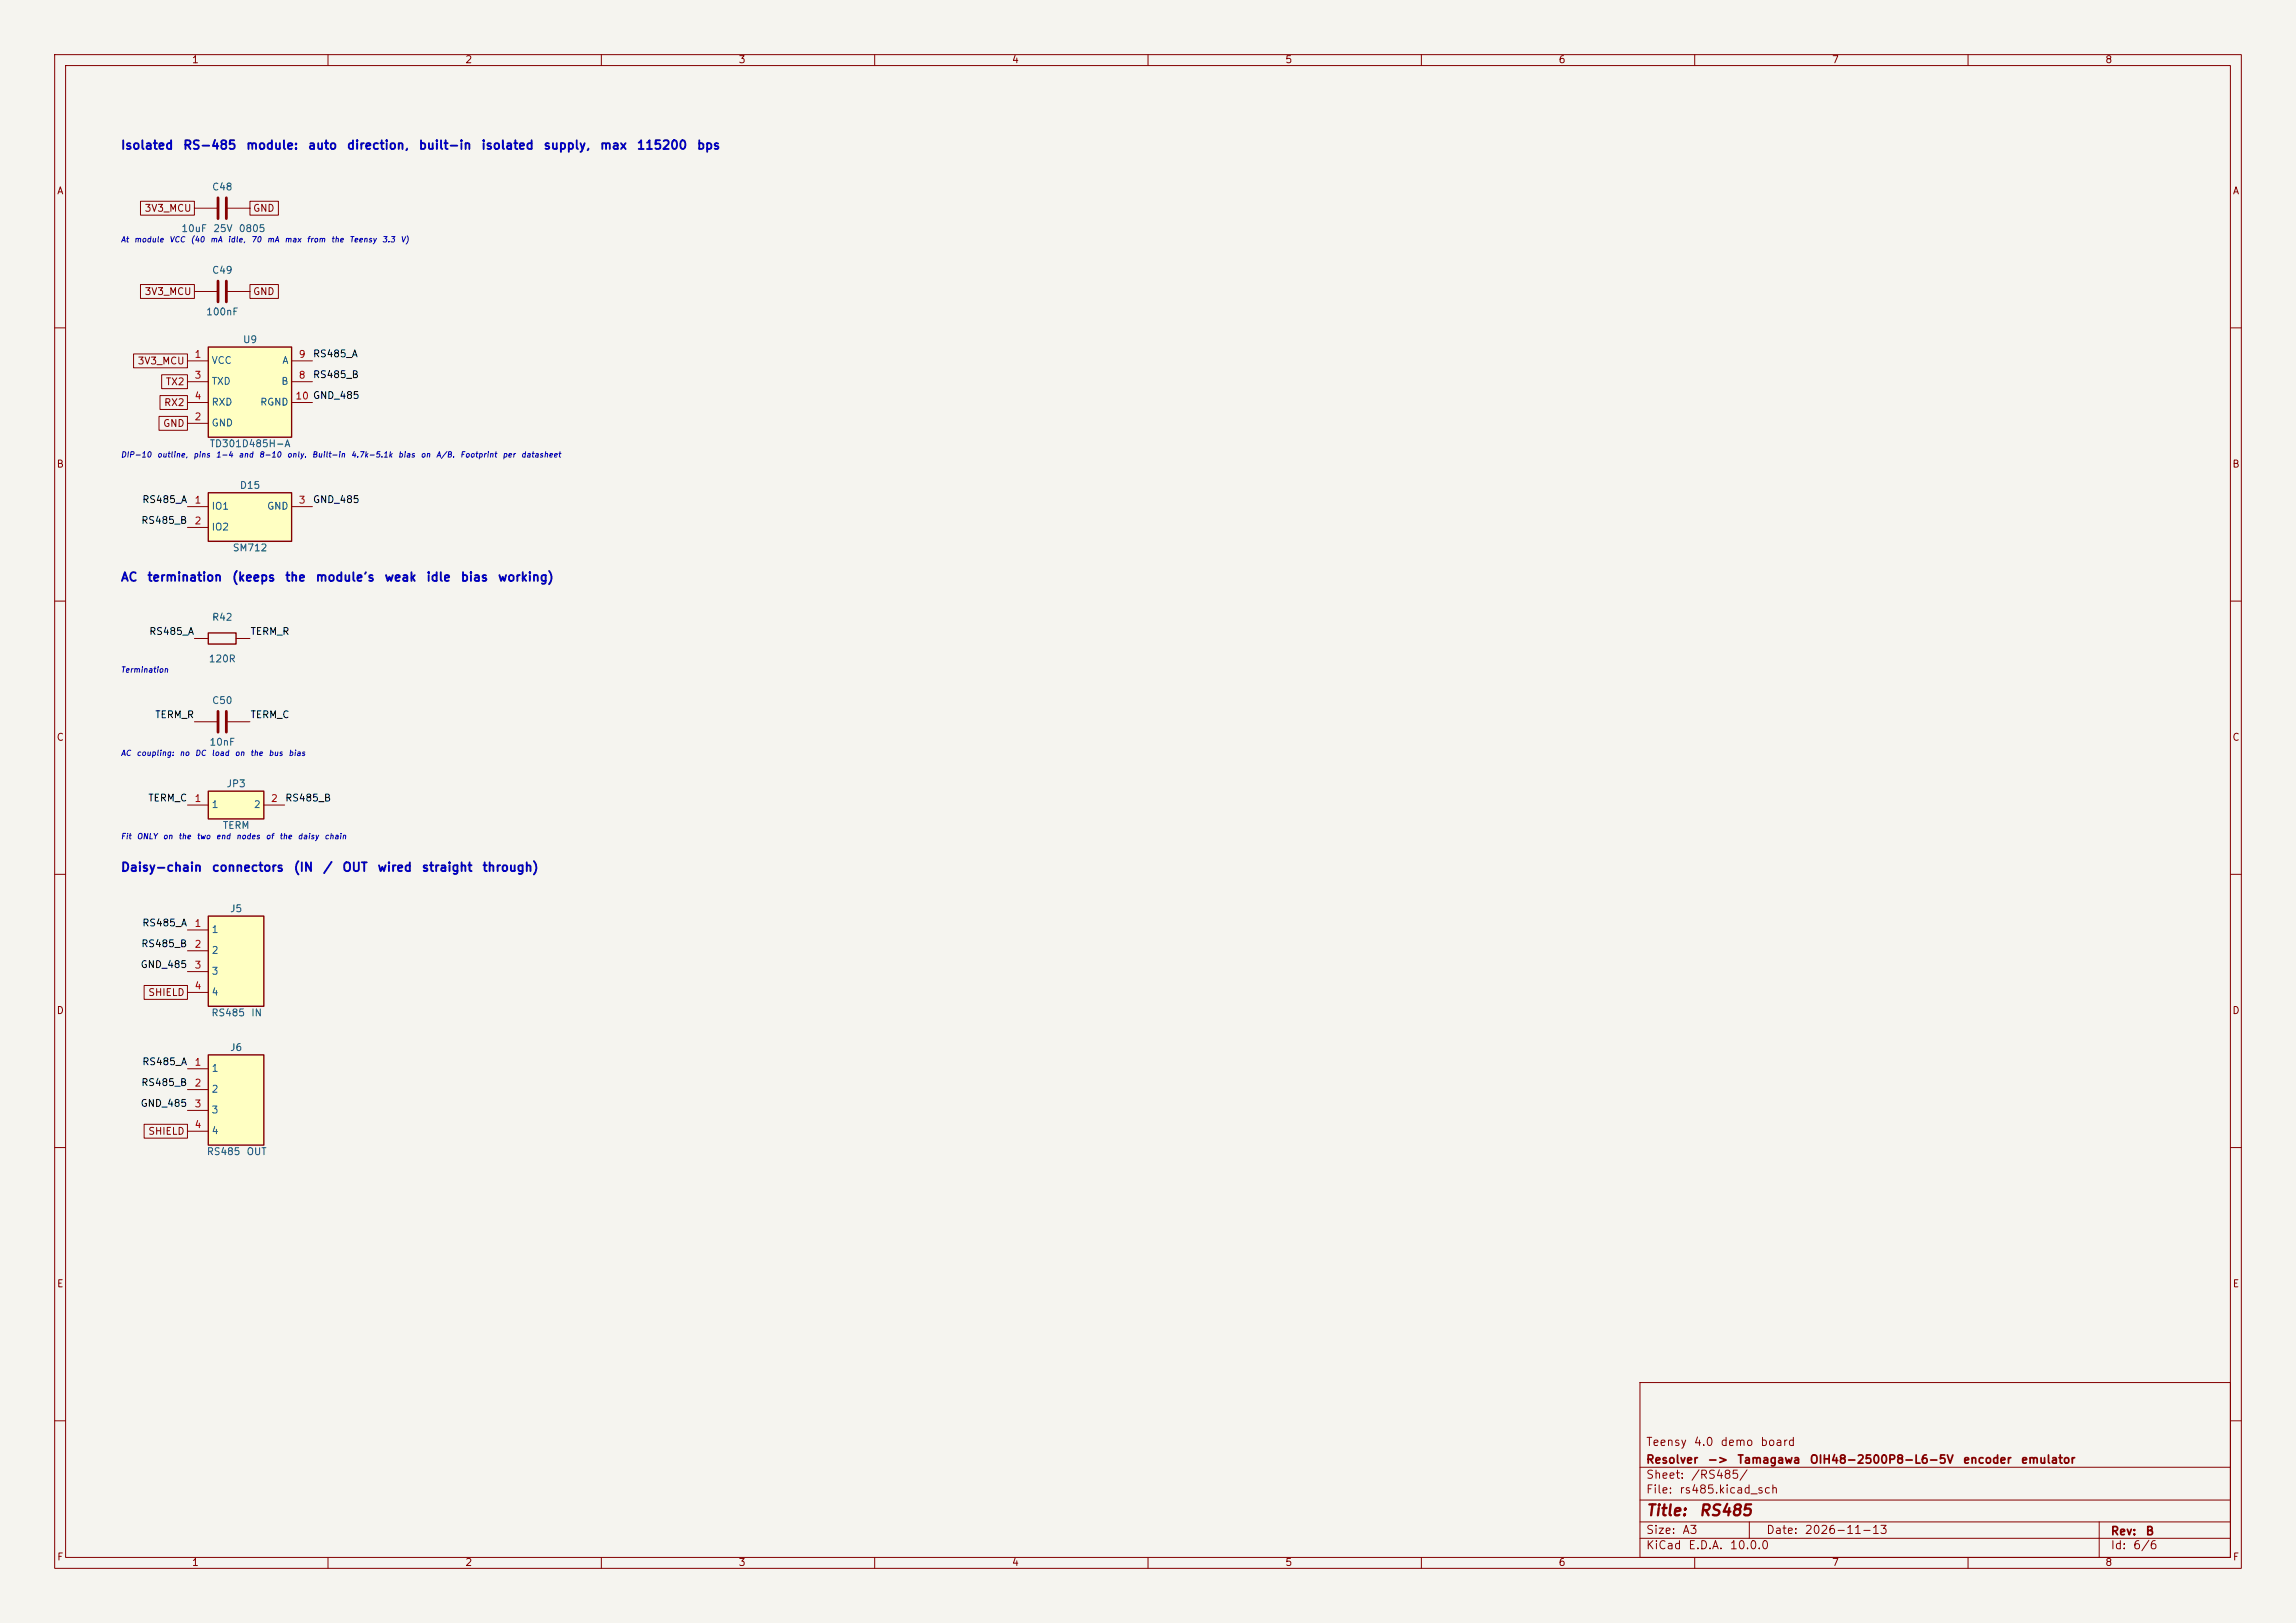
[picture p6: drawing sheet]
<svg xmlns="http://www.w3.org/2000/svg" width="420mm" height="297mm" viewBox="0 0 420 297" stroke-linecap="round" stroke-linejoin="round" font-family="sans-serif">
<defs><g id="words">
<g font-size="2" fill="#840000">
<text x="301" y="277.9">Title:</text>
<text x="310.6" y="277.9">RS485</text>
</g>
<g font-size="1.6" fill="#0000c2">
<text x="22" y="27.8">Isolated</text>
<text x="33.4" y="27.8">RS-485</text>
<text x="44.9" y="27.8">module:</text>
<text x="56.2" y="27.8">auto</text>
<text x="63.3" y="27.8">direction,</text>
<text x="76.5" y="27.8">built-in</text>
<text x="87.9" y="27.8">isolated</text>
<text x="99.3" y="27.8">supply,</text>
<text x="109.6" y="27.8">max</text>
<text x="116.4" y="27.8">115200</text>
<text x="127.4" y="27.8">bps</text>
<text x="22" y="106.8">AC</text>
<text x="26.8" y="106.8">termination</text>
<text x="42.3" y="106.8">(keeps</text>
<text x="52" y="106.8">the</text>
<text x="57.6" y="106.8">module's</text>
<text x="70.2" y="106.8">weak</text>
<text x="77.9" y="106.8">idle</text>
<text x="84.2" y="106.8">bias</text>
<text x="91" y="106.8">working)</text>
<text x="22" y="159.9">Daisy-chain</text>
<text x="38.6" y="159.9">connectors</text>
<text x="53.6" y="159.9">(IN</text>
<text x="59" y="159.9">/</text>
<text x="62.5" y="159.9">OUT</text>
<text x="68.9" y="159.9">wired</text>
<text x="77" y="159.9">straight</text>
<text x="88.1" y="159.9">through)</text>
</g>
<g font-size="1.5" fill="#840000">
<text x="301" y="268.2">Resolver</text>
<text x="301" y="265">Teensy</text>
<text x="309.7" y="265">4.0</text>
<text x="312.2" y="268.2">-&gt;</text>
<text x="314.6" y="265">demo</text>
<text x="317.7" y="268.2">Tamagawa</text>
<text x="321.9" y="265">board</text>
<text x="330.9" y="268.2">OIH48-2500P8-L6-5V</text>
<text x="359" y="268.2">encoder</text>
<text x="369.6" y="268.2">emulator</text>
<text x="301" y="273.7">File:</text>
<text x="301" y="271">Sheet:</text>
<text x="307.1" y="273.7">rs485.kicad_sch</text>
<text x="309.2" y="271">/RS485/</text>
<text x="301" y="281.1">Size:</text>
<text x="307.6" y="281.1">A3</text>
<text x="323" y="281.1">Date:</text>
<text x="330" y="281.1">2026-11-13</text>
<text x="386" y="281.3">Rev:</text>
<text x="392.4" y="281.3">B</text>
<text x="301" y="283.9">KiCad</text>
<text x="308.7" y="283.9">E.D.A.</text>
<text x="316.3" y="283.9">10.0.0</text>
<text x="386" y="283.9">Id:</text>
<text x="390.1" y="283.9">6/6</text>
</g>
<g font-size="1.3" fill="#840000">
<text x="35" y="11.9">1</text>
<text x="85" y="11.9">2</text>
<text x="135" y="11.9">3</text>
<text x="185" y="11.9">4</text>
<text x="235" y="11.9">5</text>
<text x="285" y="11.9">6</text>
<text x="335" y="11.9">7</text>
<text x="385" y="11.9">8</text>
<text x="10.3" y="35.9">A</text>
<text x="408.3" y="35.9">A</text>
<text x="26.4" y="39.1">3V3_MCU</text>
<text x="46.2" y="39.1">GND</text>
<text x="26.4" y="54.3">3V3_MCU</text>
<text x="46.2" y="54.3">GND</text>
<text x="25.1" y="67">3V3_MCU</text>
<text x="30.2" y="70.8">TX2</text>
<text x="29.9" y="74.6">RX2</text>
<text x="29.7" y="78.4">GND</text>
<text x="10.3" y="85.9">B</text>
<text x="408.2" y="85.9">B</text>
<text x="10.3" y="135.9">C</text>
<text x="408.2" y="135.9">C</text>
<text x="10.3" y="185.9">D</text>
<text x="27" y="182.6">SHIELD</text>
<text x="408.2" y="185.9">D</text>
<text x="27" y="208">SHIELD</text>
<text x="10.3" y="235.9">E</text>
<text x="408.3" y="235.9">E</text>
<text x="10.3" y="285.9">F</text>
<text x="35" y="286.9">1</text>
<text x="85" y="286.9">2</text>
<text x="135" y="286.9">3</text>
<text x="185" y="286.9">4</text>
<text x="235" y="286.9">5</text>
<text x="285" y="286.9">6</text>
<text x="335" y="286.9">7</text>
<text x="385" y="286.9">8</text>
<text x="408.3" y="285.9">F</text>
</g>
<g font-size="1.3" fill="#006464">
<text x="38.7" y="35.2">C48</text>
<text x="33.1" y="42.8">10uF</text>
<text x="38.9" y="42.8">25V</text>
<text x="43.6" y="42.8">0805</text>
<text x="38.7" y="50.4">C49</text>
<text x="37.6" y="58">100nF</text>
<text x="44.3" y="63.1">U9</text>
<text x="38.6" y="66.9">VCC</text>
<text x="38.6" y="70.7">TXD</text>
<text x="51.4" y="70.7">B</text>
<text x="51.5" y="66.9">A</text>
<text x="38.6" y="74.5">RXD</text>
<text x="47.5" y="74.5">RGND</text>
<text x="38.2" y="82.1">TD301D485H-A</text>
<text x="38.6" y="78.3">GND</text>
<text x="43.8" y="89.8">D15</text>
<text x="38.6" y="93.6">IO1</text>
<text x="48.8" y="93.6">GND</text>
<text x="38.6" y="97.4">IO2</text>
<text x="42.5" y="101.2">SM712</text>
<text x="38.7" y="113.9">R42</text>
<text x="38.1" y="121.5">120R</text>
<text x="38.7" y="129.1">C50</text>
<text x="38.2" y="136.8">10nF</text>
<text x="38.6" y="148.2">1</text>
<text x="41.4" y="144.4">JP3</text>
<text x="46.3" y="148.2">2</text>
<text x="40.7" y="152">TERM</text>
<text x="42" y="167.2">J5</text>
<text x="38.6" y="171">1</text>
<text x="38.6" y="174.9">2</text>
<text x="38.6" y="178.7">3</text>
<text x="38.6" y="182.5">4</text>
<text x="38.6" y="186.3">RS485</text>
<text x="45.9" y="186.3">IN</text>
<text x="38.6" y="196.4">1</text>
<text x="42" y="192.6">J6</text>
<text x="38.6" y="200.3">2</text>
<text x="38.6" y="204.1">3</text>
<text x="38.6" y="207.9">4</text>
<text x="37.7" y="211.7">RS485</text>
<text x="45" y="211.7">OUT</text>
</g>
<g font-size="1.3" fill="#a90000">
<text x="35.5" y="65.8">1</text>
<text x="54.5" y="65.8">9</text>
<text x="35.5" y="69.6">3</text>
<text x="54.5" y="69.6">8</text>
<text x="35.5" y="77.2">2</text>
<text x="35.5" y="73.4">4</text>
<text x="53.9" y="73.4">10 GND_485</text>
<text x="35.5" y="92.5">1</text>
<text x="54.5" y="92.5">3</text>
<text x="35.5" y="96.3">2</text>
<text x="35.5" y="147.1">1</text>
<text x="49.5" y="147.1">2</text>
<text x="35.5" y="169.9">1</text>
<text x="35.5" y="173.7">2</text>
<text x="35.5" y="177.5">3</text>
<text x="35.5" y="181.4">4</text>
<text x="35.5" y="195.3">1</text>
<text x="35.5" y="199.1">2</text>
<text x="35.5" y="202.9">3</text>
<text x="35.5" y="206.8">4</text>
</g>
<g font-size="1.3" fill="#0f0f0f">
<text x="57.1" y="65.7">RS485_A</text>
<text x="57.1" y="69.5">RS485_B</text>
<text x="25.9" y="92.4">RS485_A</text>
<text x="57.1" y="92.4">GND_485</text>
<text x="25.7" y="96.2">RS485_B</text>
<text x="27.2" y="116.5">RS485_A</text>
<text x="45.7" y="116.5">TERM_R</text>
<text x="28.3" y="131.7">TERM_R</text>
<text x="45.7" y="131.7">TERM_C</text>
<text x="27" y="147">TERM_C</text>
<text x="52.1" y="147">RS485_B</text>
<text x="25.7" y="173.6">RS485_B</text>
<text x="25.9" y="169.8">RS485_A</text>
<text x="25.6" y="177.5">GND_485</text>
<text x="25.9" y="195.2">RS485_A</text>
<text x="25.6" y="202.9">GND_485</text>
<text x="25.7" y="199">RS485_B</text>
</g>
<g font-size="1" fill="#0000c2">
<text x="22" y="44.6">At</text>
<text x="24.4" y="44.6">module</text>
<text x="30.9" y="44.6">VCC</text>
<text x="34.8" y="44.6">(40</text>
<text x="38.4" y="44.6">mA</text>
<text x="41.6" y="44.6">idle,</text>
<text x="45.8" y="44.6">70</text>
<text x="48.8" y="44.6">mA</text>
<text x="52" y="44.6">max</text>
<text x="56" y="44.6">from</text>
<text x="60.5" y="44.6">the</text>
<text x="63.8" y="44.6">Teensy</text>
<text x="69.8" y="44.6">3.3</text>
<text x="73.2" y="44.6">V)</text>
<text x="22" y="84">DIP-10</text>
<text x="28.6" y="84">outline,</text>
<text x="35.3" y="84">pins</text>
<text x="39.4" y="84">1-4</text>
<text x="43.6" y="84">and</text>
<text x="47.3" y="84">8-10</text>
<text x="52.4" y="84">only.</text>
<text x="57" y="84">Built-in</text>
<text x="64.1" y="84">4.7k-5.1k</text>
<text x="72.7" y="84">bias</text>
<text x="76.9" y="84">on</text>
<text x="79.7" y="84">A/B.</text>
<text x="84.1" y="84">Footprint</text>
<text x="91.8" y="84">per</text>
<text x="95.2" y="84">datasheet</text>
<text x="22" y="123.3">Termination</text>
<text x="22" y="138.6">AC</text>
<text x="24.9" y="138.6">coupling:</text>
<text x="32.8" y="138.6">no</text>
<text x="35.6" y="138.6">DC</text>
<text x="38.6" y="138.6">load</text>
<text x="42.9" y="138.6">on</text>
<text x="45.7" y="138.6">the</text>
<text x="49" y="138.6">bus</text>
<text x="52.7" y="138.6">bias</text>
<text x="22" y="153.8">Fit</text>
<text x="24.9" y="153.8">ONLY</text>
<text x="29.7" y="153.8">on</text>
<text x="32.5" y="153.8">the</text>
<text x="35.9" y="153.8">two</text>
<text x="39.4" y="153.8">end</text>
<text x="43.1" y="153.8">nodes</text>
<text x="48.5" y="153.8">of</text>
<text x="51" y="153.8">the</text>
<text x="54.4" y="153.8">daisy</text>
<text x="59.2" y="153.8">chain</text>
</g>
</g></defs>
<path d="M0 0h420v297h-420z" fill="#f5f4ef" stroke="#f5f4ef" stroke-width=".18"/>
<g fill="none" stroke="#840000" stroke-width=".18">
<path d="M10 10h400v277h-400zM12 12h396v273h-396zM60 10v2M110 10v2M160 10v2M210 10v2M260 10v2M310 10v2M360 10v2M35.6 38.1h4.3M41.4 38.1h4.3M10 60h2"/>
<path d="M408 60h2M10 110h2M408 110h2M10 160h2M408 160h2M10 210h2M408 210h2M300 253h108v32h-108zM10 260h2M300 278.5h108M300 274.5h108M300 268.5h108"/>
<path d="M320 278.5v3M384 278.5v6.5M408 260h2M60 285v2M110 285v2M160 285v2M210 285v2M260 285v2M300 281.5h108M310 285v2M360 285v2"/>
</g>
<path d="M39.9 36.2v3.8M41.4 36.2v3.8" fill="none" stroke="#840000" stroke-width=".51"/>
<path d="M38.1 193h10.2v16.6h-10.2z" fill="#ffffc2"/>
<path d="M38.1 193h10.2v16.6h-10.2z" fill="none" stroke="#840000" stroke-width=".25"/>
<path d="M34.3 195.6h3.8M34.3 199.4h3.8M34.3 203.2h3.8M34.3 207h3.8" fill="none" stroke="#840000" stroke-width=".18"/>
<path d="M38.1 144.8h10.2v5.1h-10.2z" fill="#ffffc2"/>
<path d="M38.1 144.8h10.2v5.1h-10.2z" fill="none" stroke="#840000" stroke-width=".25"/>
<path d="M34.3 147.3h3.8M48.3 147.3h3.8" fill="none" stroke="#840000" stroke-width=".18"/>
<path d="M38.1 90.2h15.2v8.9h-15.2z" fill="#ffffc2"/>
<path d="M38.1 90.2h15.2v8.9h-15.2zM38.1 115.8h5.1v2.1h-5.1z" fill="none" stroke="#840000" stroke-width=".25"/>
<path d="M35.6 53.3h4.3M41.4 53.3h4.3M34.3 92.7h3.8M34.3 96.5h3.8M53.3 92.7h3.8M35.6 116.8h2.5M43.2 116.8h2.5" fill="none" stroke="#840000" stroke-width=".18"/>
<path d="M39.9 51.4v3.8M41.4 51.4v3.8" fill="none" stroke="#840000" stroke-width=".51"/>
<path d="M38.1 63.5h15.2v16.5h-15.2z" fill="#ffffc2"/>
<path d="M38.1 63.5h15.2v16.5h-15.2z" fill="none" stroke="#840000" stroke-width=".25"/>
<path d="M34.3 66h3.8M34.3 77.5h3.8M34.3 69.9h3.8M34.3 73.7h3.8M53.3 66h3.8M53.3 69.9h3.8M53.3 73.7h3.8M35.6 132.1h4.3M41.4 132.1h4.3" fill="none" stroke="#840000" stroke-width=".18"/>
<path d="M39.9 130.2v3.8M41.4 130.2v3.8" fill="none" stroke="#840000" stroke-width=".51"/>
<path d="M38.1 167.6h10.2v16.6h-10.2z" fill="#ffffc2"/>
<path d="M38.1 167.6h10.2v16.6h-10.2z" fill="none" stroke="#840000" stroke-width=".25"/>
<g fill="none" stroke="#840000" stroke-width=".18">
<path d="M25.7 36.8h9.9v2.6h-9.9zM45.7 36.8h5.2v2.6h-5.2zM25.7 52.1h9.9v2.5h-9.9zM45.7 52.1h5.2v2.5h-5.2zM24.4 64.8h9.9v2.5h-9.9zM29.1 76.2h5.2v2.5h-5.2zM29.3 72.4h5v2.5h-5zM29.6 68.6h4.7v2.5h-4.7zM34.3 170.2h3.8M34.3 174h3.8M34.3 177.8h3.8M26.4 180.3h7.9v2.6h-7.9z"/>
<path d="M34.3 181.6h3.8M26.4 205.7h7.9v2.6h-7.9z"/>
</g>
<use href="#words"/>
</svg>
